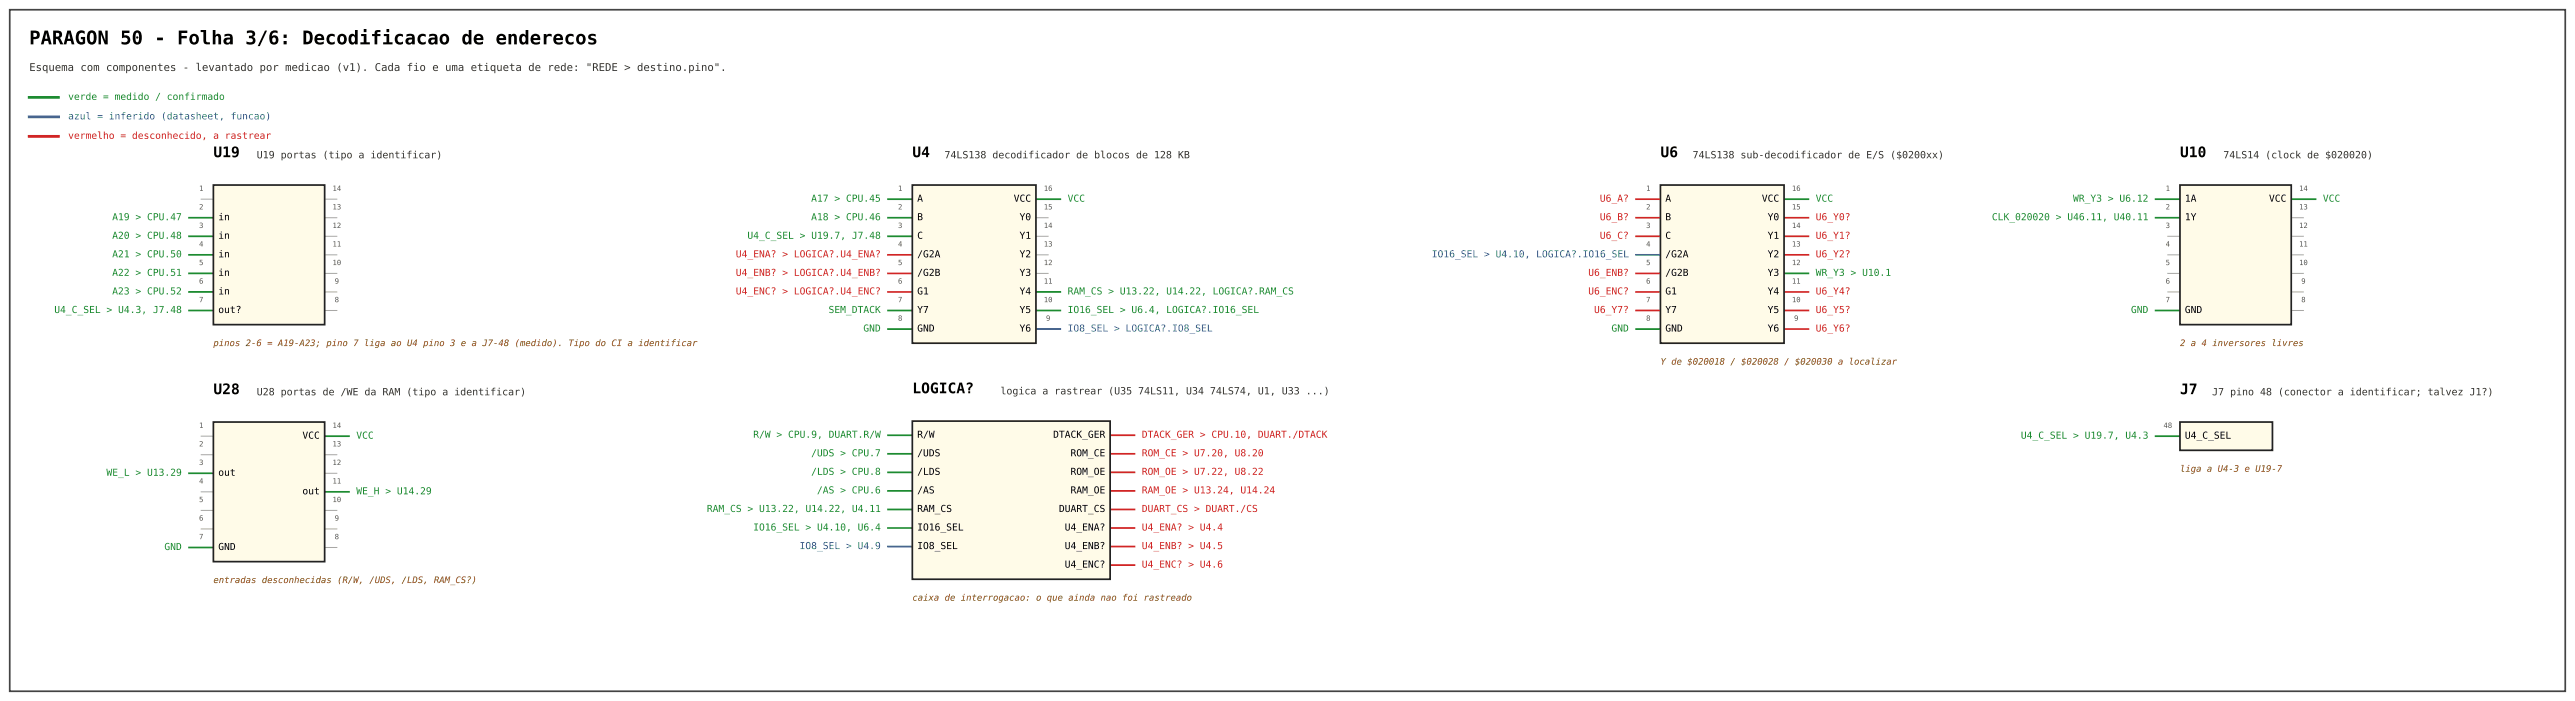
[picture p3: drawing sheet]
<svg xmlns="http://www.w3.org/2000/svg" width="529mm" height="144mm" viewBox="0 0 529 144" stroke-linecap="round" stroke-linejoin="round" font-family="sans-serif">
<defs><g id="words">
<text font-size="3.9" x="6" y="9.1">PARAGON 50 - Folha 3/6: Decodificacao de enderecos</text>
<g font-size="3">
<text x="43.8" y="32.3">U19</text>
<text x="187.4" y="32.3">U4</text>
<text x="341.1" y="32.3">U6</text>
<text x="447.9" y="32.3">U10</text>
<text x="43.8" y="80.9">U28</text>
<text x="187.4" y="80.8">LOGICA?</text>
<text x="447.9" y="80.9">J7</text>
</g>
<text font-size="2.2" fill="#333" x="6" y="14.6">Esquema com componentes - levantado por medicao (v1). Cada fio e uma etiqueta de rede: &quot;REDE &gt; destino.pino&quot;.</text>
<g font-size="2" fill="#1a8a2e">
<text x="14" y="20.5">verde = medido / confirmado</text>
<text x="166.7" y="41.4">A17 &gt; CPU.45</text>
<text x="219.3" y="41.4">VCC</text>
<text x="373" y="41.4">VCC</text>
<text x="425.9" y="41.4">WR_Y3 &gt; U6.12</text>
<text x="477.2" y="41.4">VCC</text>
<text x="23.1" y="45.2">A19 &gt; CPU.47</text>
<text x="166.7" y="45.2">A18 &gt; CPU.46</text>
<text x="409.2" y="45.2">CLK_020020 &gt; U46.11, U40.11</text>
<text x="23.1" y="49">A20 &gt; CPU.48</text>
<text x="23.1" y="52.8">A21 &gt; CPU.50</text>
<text x="153.6" y="49">U4_C_SEL &gt; U19.7, J7.48</text>
<text x="23.1" y="56.7">A22 &gt; CPU.51</text>
<text x="373" y="56.7">WR_Y3 &gt; U10.1</text>
<text x="11.1" y="64.3">U4_C_SEL &gt; U4.3, J7.48</text>
<text x="23.1" y="60.5">A23 &gt; CPU.52</text>
<text x="170.2" y="64.3">SEM_DTACK</text>
<text x="219.3" y="60.5">RAM_CS &gt; U13.22, U14.22, LOGICA?.RAM_CS</text>
<text x="219.3" y="64.3">IO16_SEL &gt; U6.4, LOGICA?.IO16_SEL</text>
<text x="437.8" y="64.3">GND</text>
<text x="177.4" y="68.1">GND</text>
<text x="331.1" y="68.1">GND</text>
<text x="154.7" y="89.9">R/W &gt; CPU.9, DUART.R/W</text>
<text x="73.2" y="90.1">VCC</text>
<text x="166.7" y="93.7">/UDS &gt; CPU.7</text>
<text x="415.2" y="90.1">U4_C_SEL &gt; U19.7, U4.3</text>
<text x="21.9" y="97.7">WE_L &gt; U13.29</text>
<text x="73.2" y="101.5">WE_H &gt; U14.29</text>
<text x="166.7" y="97.5">/LDS &gt; CPU.8</text>
<text x="167.8" y="101.3">/AS &gt; CPU.6</text>
<text x="145.2" y="105.1">RAM_CS &gt; U13.22, U14.22, U4.11</text>
<text x="33.8" y="112.9">GND</text>
<text x="154.7" y="108.9">IO16_SEL &gt; U4.10, U6.4</text>
</g>
<g font-size="2" fill="#1f5fbf">
<text x="14" y="24.5">azul = inferido (datasheet, funcao)</text>
<text x="294.2" y="52.8">IO16_SEL &gt; U4.10, LOGICA?.IO16_SEL</text>
<text x="219.3" y="68.1">IO8_SEL &gt; LOGICA?.IO8_SEL</text>
<text x="164.3" y="112.8">IO8_SEL &gt; U4.9</text>
</g>
<g font-size="2" fill="#d02020">
<text x="14" y="28.5">vermelho = desconhecido, a rastrear</text>
<text x="328.7" y="41.4">U6_A?</text>
<text x="328.7" y="45.2">U6_B?</text>
<text x="373" y="45.2">U6_Y0?</text>
<text x="151.2" y="52.8">U4_ENA? &gt; LOGICA?.U4_ENA?</text>
<text x="328.7" y="49">U6_C?</text>
<text x="373" y="49">U6_Y1?</text>
<text x="373" y="52.8">U6_Y2?</text>
<text x="151.2" y="56.7">U4_ENB? &gt; LOGICA?.U4_ENB?</text>
<text x="326.3" y="56.7">U6_ENB?</text>
<text x="151.2" y="60.5">U4_ENC? &gt; LOGICA?.U4_ENC?</text>
<text x="326.3" y="60.5">U6_ENC?</text>
<text x="327.5" y="64.3">U6_Y7?</text>
<text x="373" y="60.5">U6_Y4?</text>
<text x="373" y="64.3">U6_Y5?</text>
<text x="373" y="68.1">U6_Y6?</text>
<text x="234.6" y="89.9">DTACK_GER &gt; CPU.10, DUART./DTACK</text>
<text x="234.6" y="93.7">ROM_CE &gt; U7.20, U8.20</text>
<text x="234.6" y="97.5">ROM_OE &gt; U7.22, U8.22</text>
<text x="234.6" y="101.3">RAM_OE &gt; U13.24, U14.24</text>
<text x="234.6" y="105.1">DUART_CS &gt; DUART./CS</text>
<text x="234.6" y="108.9">U4_ENA? &gt; U4.4</text>
<text x="234.6" y="112.8">U4_ENB? &gt; U4.5</text>
<text x="234.6" y="116.6">U4_ENC? &gt; U4.6</text>
</g>
<g font-size="2" fill="#333">
<text x="52.7" y="32.5">U19 portas (tipo a identificar)</text>
<text x="194" y="32.5">74LS138 decodificador de blocos de 128 KB</text>
<text x="347.7" y="32.5">74LS138 sub-decodificador de E/S ($0200xx)</text>
<text x="456.8" y="32.5">74LS14 (clock de $020020)</text>
<text x="52.7" y="81.2">U28 portas de /WE da RAM (tipo a identificar)</text>
<text x="205.5" y="81">logica a rastrear (U35 74LS11, U34 74LS74, U1, U33 ...)</text>
<text x="454.5" y="81.2">J7 pino 48 (conector a identificar; talvez J1?)</text>
</g>
<g font-size="2">
<text x="188.4" y="41.4">A</text>
<text x="208.3" y="41.4">VCC</text>
<text x="342.1" y="41.4">A</text>
<text x="362" y="41.4">VCC</text>
<text x="448.9" y="41.4">1A</text>
<text x="466.2" y="41.4">VCC</text>
<text x="44.8" y="45.2">in</text>
<text x="188.4" y="45.2">B</text>
<text x="209.5" y="45.2">Y0</text>
<text x="342.1" y="45.2">B</text>
<text x="363.2" y="45.2">Y0</text>
<text x="448.9" y="45.2">1Y</text>
<text x="44.8" y="49">in</text>
<text x="44.8" y="52.8">in</text>
<text x="188.4" y="49">C</text>
<text x="188.4" y="52.8">/G2A</text>
<text x="209.5" y="49">Y1</text>
<text x="209.5" y="52.8">Y2</text>
<text x="342.1" y="49">C</text>
<text x="342.1" y="52.8">/G2A</text>
<text x="363.2" y="49">Y1</text>
<text x="363.2" y="52.8">Y2</text>
<text x="44.8" y="56.7">in</text>
<text x="188.4" y="56.7">/G2B</text>
<text x="209.5" y="56.7">Y3</text>
<text x="342.1" y="56.7">/G2B</text>
<text x="363.2" y="56.7">Y3</text>
<text x="44.8" y="60.5">in</text>
<text x="44.8" y="64.3">out?</text>
<text x="188.4" y="60.5">G1</text>
<text x="188.4" y="64.3">Y7</text>
<text x="209.5" y="60.5">Y4</text>
<text x="209.5" y="64.3">Y5</text>
<text x="342.1" y="60.5">G1</text>
<text x="342.1" y="64.3">Y7</text>
<text x="363.2" y="60.5">Y4</text>
<text x="363.2" y="64.3">Y5</text>
<text x="448.9" y="64.3">GND</text>
<text x="188.4" y="68.1">GND</text>
<text x="209.5" y="68.1">Y6</text>
<text x="342.1" y="68.1">GND</text>
<text x="363.2" y="68.1">Y6</text>
<text x="188.4" y="89.9">R/W</text>
<text x="216.4" y="89.9">DTACK_GER</text>
<text x="62.1" y="90.1">VCC</text>
<text x="188.4" y="93.7">/UDS</text>
<text x="219.9" y="93.7">ROM_CE</text>
<text x="448.9" y="90.1">U4_C_SEL</text>
<text x="44.8" y="97.7">out</text>
<text x="62.1" y="101.5">out</text>
<text x="188.4" y="97.5">/LDS</text>
<text x="188.4" y="101.3">/AS</text>
<text x="219.9" y="97.5">ROM_OE</text>
<text x="219.9" y="101.3">RAM_OE</text>
<text x="188.4" y="105.1">RAM_CS</text>
<text x="217.6" y="105.1">DUART_CS</text>
<text x="44.8" y="112.9">GND</text>
<text x="188.4" y="108.9">IO16_SEL</text>
<text x="188.4" y="112.8">IO8_SEL</text>
<text x="218.7" y="108.9">U4_ENA?</text>
<text x="218.7" y="112.8">U4_ENB?</text>
<text x="218.7" y="116.6">U4_ENC?</text>
</g>
<g font-size="1.8" fill="#7a4a00">
<text x="43.8" y="71.1">pinos 2-6 = A19-A23; pino 7 liga ao U4 pino 3 e a J7-48 (medido). Tipo do CI a identificar</text>
<text x="447.9" y="71.1">2 a 4 inversores livres</text>
<text x="341.1" y="74.9">Y de $020018 / $020028 / $020030 a localizar</text>
<text x="447.9" y="96.9">liga a U4-3 e U19-7</text>
<text x="43.8" y="119.7">entradas desconhecidas (R/W, /UDS, /LDS, RAM_CS?)</text>
<text x="187.4" y="123.4">caixa de interrogacao: o que ainda nao foi rastreado</text>
</g>
<g font-size="1.5" fill="#555">
<text x="40.9" y="39.2">1</text>
<text x="68.3" y="39.2">14</text>
<text x="184.5" y="39.2">1</text>
<text x="214.5" y="39.2">16</text>
<text x="338.2" y="39.2">1</text>
<text x="368.2" y="39.2">16</text>
<text x="444.9" y="39.2">1</text>
<text x="472.4" y="39.2">14</text>
<text x="40.9" y="43">2</text>
<text x="40.9" y="46.8">3</text>
<text x="68.3" y="43">13</text>
<text x="68.3" y="46.8">12</text>
<text x="184.5" y="43">2</text>
<text x="184.5" y="46.8">3</text>
<text x="214.5" y="43">15</text>
<text x="214.5" y="46.8">14</text>
<text x="338.2" y="43">2</text>
<text x="338.2" y="46.8">3</text>
<text x="368.2" y="43">15</text>
<text x="368.2" y="46.8">14</text>
<text x="444.9" y="43">2</text>
<text x="444.9" y="46.8">3</text>
<text x="472.4" y="43">13</text>
<text x="472.4" y="46.8">12</text>
<text x="40.9" y="50.6">4</text>
<text x="68.3" y="50.6">11</text>
<text x="184.5" y="50.6">4</text>
<text x="214.5" y="50.6">13</text>
<text x="338.2" y="50.6">4</text>
<text x="368.2" y="50.6">13</text>
<text x="444.9" y="50.6">4</text>
<text x="472.4" y="50.6">11</text>
<text x="40.9" y="54.4">5</text>
<text x="40.9" y="58.2">6</text>
<text x="68.3" y="54.4">10</text>
<text x="68.8" y="58.2">9</text>
<text x="184.5" y="54.4">5</text>
<text x="184.5" y="58.2">6</text>
<text x="214.5" y="54.4">12</text>
<text x="214.5" y="58.2">11</text>
<text x="338.2" y="54.4">5</text>
<text x="338.2" y="58.2">6</text>
<text x="368.2" y="54.4">12</text>
<text x="368.2" y="58.2">11</text>
<text x="444.9" y="54.4">5</text>
<text x="444.9" y="58.2">6</text>
<text x="472.4" y="54.4">10</text>
<text x="472.8" y="58.2">9</text>
<text x="40.9" y="62.1">7</text>
<text x="68.8" y="62.1">8</text>
<text x="184.5" y="62.1">7</text>
<text x="184.5" y="65.9">8</text>
<text x="214.5" y="62.1">10</text>
<text x="214.9" y="65.9">9</text>
<text x="338.2" y="62.1">7</text>
<text x="338.2" y="65.9">8</text>
<text x="368.2" y="62.1">10</text>
<text x="368.6" y="65.9">9</text>
<text x="444.9" y="62.1">7</text>
<text x="472.8" y="62.1">8</text>
<text x="40.9" y="87.9">1</text>
<text x="68.3" y="87.9">14</text>
<text x="444.5" y="87.9">48</text>
<text x="40.9" y="91.7">2</text>
<text x="40.9" y="95.5">3</text>
<text x="68.3" y="91.7">13</text>
<text x="68.3" y="95.5">12</text>
<text x="40.9" y="99.3">4</text>
<text x="68.3" y="99.3">11</text>
<text x="40.9" y="103.1">5</text>
<text x="40.9" y="106.9">6</text>
<text x="68.3" y="103.1">10</text>
<text x="68.8" y="106.9">9</text>
<text x="40.9" y="110.7">7</text>
<text x="68.8" y="110.7">8</text>
</g>
</g></defs>
<path d="M2 2h525v140h-525z" fill="none" stroke="#444" stroke-width=".35"/>
<g fill="none" stroke="#aaa" stroke-width=".21">
<path d="M41.3 40.9h2.5M66.7 40.9h2.5M66.7 44.7h2.5M66.7 48.5h2.5M66.7 52.3h2.5M66.7 56.1h2.5M66.7 60h2.5M212.8 44.7h2.5M212.8 48.5h2.5M212.8 52.3h2.5M212.8 56.1h2.5M445.4 48.5h2.5"/>
<path d="M445.4 52.3h2.5M445.4 56.1h2.5M445.4 60h2.5M470.7 44.7h2.5M470.7 48.5h2.5M470.7 52.3h2.5M470.7 56.1h2.5M470.7 60h2.5M66.7 63.8h2.5M470.7 63.8h2.5M41.3 89.6h2.5M41.3 93.4h2.5"/>
<path d="M66.7 93.4h2.5M66.7 97.2h2.5M41.3 101h2.5M41.3 104.8h2.5M41.3 108.6h2.5M66.7 104.8h2.5M66.7 108.6h2.5M66.7 112.4h2.5"/>
</g>
<g fill="none" stroke="#1a8a2e" stroke-width=".35">
<path d="M38.8 44.7h5M38.8 48.5h5M38.8 52.3h5M38.8 56.1h5M38.8 60h5M182.4 44.7h5M182.4 48.5h5M182.4 40.9h5M212.8 60h5M212.8 40.9h5M366.5 56.1h5M366.5 40.9h5"/>
<path d="M442.9 44.7h5M442.9 40.9h5M470.7 40.9h5M38.8 63.8h5M182.4 63.8h5M182.4 67.6h5M212.8 63.8h5M336.1 67.6h5M442.9 63.8h5M38.8 97.2h5M66.7 89.6h5M182.4 89.4h5"/>
<path d="M182.4 93.2h5M182.4 97h5M442.9 89.6h5M38.8 112.4h5M66.7 101h5M182.4 100.8h5M182.4 104.6h5M182.4 108.4h5"/>
</g>
<g fill="none" stroke="#d02020" stroke-width=".35">
<path d="M182.4 52.3h5M182.4 56.1h5M182.4 60h5M336.1 56.1h5M336.1 60h5M336.1 40.9h5M336.1 44.7h5M336.1 48.5h5M366.5 52.3h5M366.5 60h5M366.5 44.7h5M366.5 48.5h5"/>
<path d="M336.1 63.8h5M366.5 63.8h5M366.5 67.6h5M228.1 89.4h5M228.1 93.2h5M228.1 97h5M228.1 100.8h5M228.1 104.6h5M228.1 108.4h5M228.1 112.2h5M228.1 116.1h5"/>
</g>
<path d="M336.1 52.3h5M212.8 67.6h5M182.4 112.2h5" fill="none" stroke="#1f5fbf" stroke-width=".35"/>
<path d="M6 20h6" fill="none" stroke="#1a8a2e" stroke-width=".56"/>
<path d="M6 24h6" fill="none" stroke="#1f5fbf" stroke-width=".56"/>
<path d="M6 28h6" fill="none" stroke="#d02020" stroke-width=".56"/>
<g fill="#fffbe8" stroke="#222" stroke-width=".35">
<path d="M43.8 38h22.9v28.7h-22.9z"/>
<path d="M187.4 38h25.4v32.5h-25.4z"/>
<path d="M341.1 38h25.4v32.5h-25.4z"/>
<path d="M447.9 38h22.8v28.7h-22.8z"/>
<path d="M43.8 86.7h22.9v28.6h-22.9z"/>
<path d="M447.9 86.7h19v5.8h-19z"/>
<path d="M187.4 86.5h40.7v32.5h-40.7z"/>
</g>
<use href="#words"/>
</svg>
